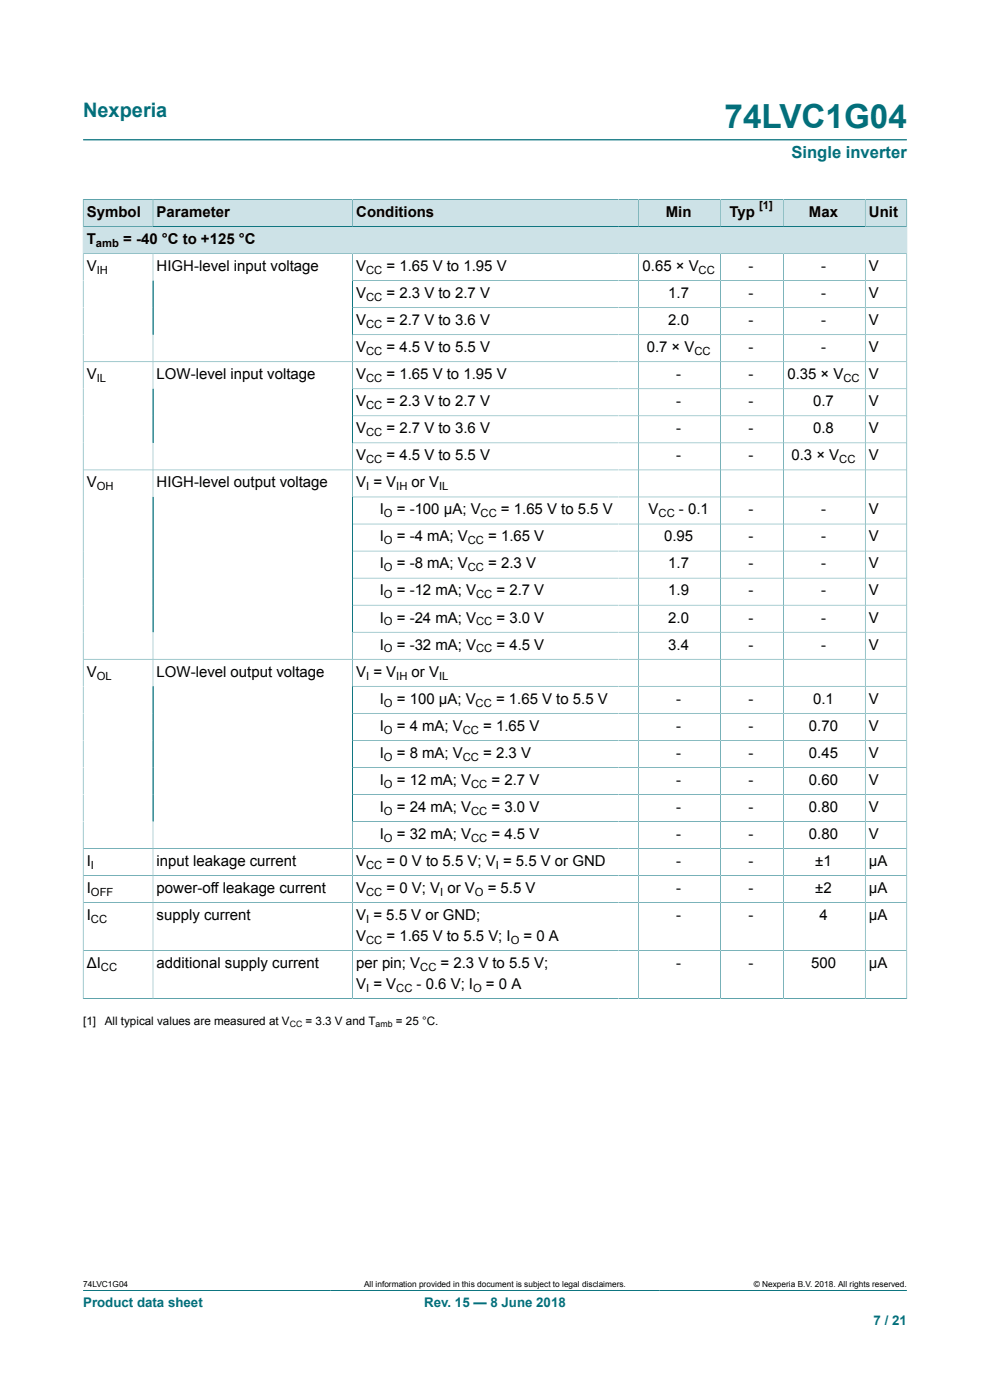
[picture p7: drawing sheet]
<svg xmlns="http://www.w3.org/2000/svg" width="210mm" height="297mm" viewBox="0 0 210 297" stroke-linecap="round" stroke-linejoin="round" font-family="sans-serif">
<defs><g id="words">
<text font-size="7.1" fill="#036f7b" x="153.7" y="27.2">74LVC1G04</text>
<text font-size="4.2" fill="#036f7b" x="17.6" y="24.8">Nexperia</text>
<text font-size="3.5" fill="#036f7b" x="167.9" y="33.5">Single inverter</text>
<g font-size="3.2">
<text x="18.4" y="46">Symbol</text>
<text x="33.2" y="46">Parameter</text>
<text x="75.6" y="46">Conditions</text>
<text x="141.2" y="46">Min</text>
<text x="154.7" y="46">Typ</text>
<text x="171.6" y="46">Max</text>
<text x="184.3" y="46">Unit</text>
<text x="18.4" y="51.8">T</text>
<text x="26.1" y="51.8">= -40 °C to +125 °C</text>
<text x="18.4" y="57.5">V</text>
<text x="33.2" y="57.5">HIGH-level input voltage</text>
<text x="75.6" y="57.5">V</text>
<text x="82" y="57.5">= 1.65 V to 1.95 V</text>
<text x="136.3" y="57.5">0.65 × V</text>
<text x="158.8" y="57.5">-</text>
<text x="174.2" y="57.5">-</text>
<text x="184.3" y="57.5">V</text>
<text x="75.6" y="63.2">V</text>
<text x="82" y="63.2">= 2.3 V to 2.7 V</text>
<text x="141.8" y="63.2">1.7</text>
<text x="158.8" y="63.2">-</text>
<text x="174.2" y="63.2">-</text>
<text x="184.3" y="63.2">V</text>
<text x="75.6" y="69">V</text>
<text x="82" y="69">= 2.7 V to 3.6 V</text>
<text x="141.8" y="69">2.0</text>
<text x="158.8" y="69">-</text>
<text x="174.2" y="69">-</text>
<text x="184.3" y="69">V</text>
<text x="75.6" y="74.7">V</text>
<text x="82" y="74.7">= 4.5 V to 5.5 V</text>
<text x="137.2" y="74.7">0.7 × V</text>
<text x="158.8" y="74.7">-</text>
<text x="174.2" y="74.7">-</text>
<text x="184.3" y="74.7">V</text>
<text x="18.4" y="80.4">V</text>
<text x="33.2" y="80.4">LOW-level input voltage</text>
<text x="75.6" y="80.4">V</text>
<text x="82" y="80.4">= 1.65 V to 1.95 V</text>
<text x="143.4" y="80.4">-</text>
<text x="158.8" y="80.4">-</text>
<text x="167" y="80.4">0.35 × V</text>
<text x="184.3" y="80.4">V</text>
<text x="75.6" y="86.2">V</text>
<text x="82" y="86.2">= 2.3 V to 2.7 V</text>
<text x="143.4" y="86.2">-</text>
<text x="158.8" y="86.2">-</text>
<text x="172.5" y="86.2">0.7</text>
<text x="184.3" y="86.2">V</text>
<text x="75.6" y="91.9">V</text>
<text x="82" y="91.9">= 2.7 V to 3.6 V</text>
<text x="143.4" y="91.9">-</text>
<text x="158.8" y="91.9">-</text>
<text x="172.5" y="91.9">0.8</text>
<text x="184.3" y="91.9">V</text>
<text x="75.6" y="97.6">V</text>
<text x="82" y="97.6">= 4.5 V to 5.5 V</text>
<text x="143.4" y="97.6">-</text>
<text x="158.8" y="97.6">-</text>
<text x="167.9" y="97.6">0.3 × V</text>
<text x="184.3" y="97.6">V</text>
<text x="18.4" y="103.4">V</text>
<text x="33.2" y="103.4">HIGH-level output voltage</text>
<text x="75.6" y="103.4">V = V</text>
<text x="87.3" y="103.4">or V</text>
<text x="80.6" y="109.1">I</text>
<text x="84.2" y="109.1">= -100 μA; V</text>
<text x="106.3" y="109.1">= 1.65 V to 5.5 V</text>
<text x="137.6" y="109.1">V</text>
<text x="144" y="109.1">- 0.1</text>
<text x="158.8" y="109.1">-</text>
<text x="174.2" y="109.1">-</text>
<text x="184.3" y="109.1">V</text>
<text x="80.6" y="114.9">I</text>
<text x="84.2" y="114.9">= -4 mA; V</text>
<text x="103.6" y="114.9">= 1.65 V</text>
<text x="140.9" y="114.9">0.95</text>
<text x="158.8" y="114.9">-</text>
<text x="174.2" y="114.9">-</text>
<text x="184.3" y="114.9">V</text>
<text x="80.6" y="120.6">I</text>
<text x="84.2" y="120.6">= -8 mA; V</text>
<text x="103.6" y="120.6">= 2.3 V</text>
<text x="141.8" y="120.6">1.7</text>
<text x="158.8" y="120.6">-</text>
<text x="174.2" y="120.6">-</text>
<text x="184.3" y="120.6">V</text>
<text x="80.6" y="126.3">I</text>
<text x="84.2" y="126.3">= -12 mA; V</text>
<text x="105.3" y="126.3">= 2.7 V</text>
<text x="141.8" y="126.3">1.9</text>
<text x="158.8" y="126.3">-</text>
<text x="174.2" y="126.3">-</text>
<text x="184.3" y="126.3">V</text>
<text x="80.6" y="132.1">I</text>
<text x="80.6" y="137.8">I</text>
<text x="84.2" y="132.1">= -24 mA; V</text>
<text x="84.2" y="137.8">= -32 mA; V</text>
<text x="105.3" y="132.1">= 3.0 V</text>
<text x="105.3" y="137.8">= 4.5 V</text>
<text x="141.8" y="132.1">2.0</text>
<text x="141.8" y="137.8">3.4</text>
<text x="158.8" y="132.1">-</text>
<text x="158.8" y="137.8">-</text>
<text x="174.2" y="132.1">-</text>
<text x="174.2" y="137.8">-</text>
<text x="184.3" y="132.1">V</text>
<text x="184.3" y="137.8">V</text>
<text x="18.4" y="143.5">V</text>
<text x="33.2" y="143.5">LOW-level output voltage</text>
<text x="75.6" y="143.5">V = V</text>
<text x="87.3" y="143.5">or V</text>
<text x="80.6" y="149.3">I</text>
<text x="84.2" y="149.3">= 100 μA; V</text>
<text x="105.2" y="149.3">= 1.65 V to 5.5 V</text>
<text x="143.4" y="149.3">-</text>
<text x="158.8" y="149.3">-</text>
<text x="172.5" y="149.3">0.1</text>
<text x="184.3" y="149.3">V</text>
<text x="80.6" y="155">I</text>
<text x="84.2" y="155">= 4 mA; V</text>
<text x="102.5" y="155">= 1.65 V</text>
<text x="143.4" y="155">-</text>
<text x="158.8" y="155">-</text>
<text x="171.6" y="155">0.70</text>
<text x="184.3" y="155">V</text>
<text x="80.6" y="160.7">I</text>
<text x="84.2" y="160.7">= 8 mA; V</text>
<text x="102.5" y="160.7">= 2.3 V</text>
<text x="143.4" y="160.7">-</text>
<text x="158.8" y="160.7">-</text>
<text x="171.6" y="160.7">0.45</text>
<text x="184.3" y="160.7">V</text>
<text x="80.6" y="166.5">I</text>
<text x="84.2" y="166.5">= 12 mA; V</text>
<text x="104.3" y="166.5">= 2.7 V</text>
<text x="143.4" y="166.5">-</text>
<text x="158.8" y="166.5">-</text>
<text x="171.6" y="166.5">0.60</text>
<text x="184.3" y="166.5">V</text>
<text x="80.6" y="172.2">I</text>
<text x="84.2" y="172.2">= 24 mA; V</text>
<text x="104.3" y="172.2">= 3.0 V</text>
<text x="143.4" y="172.2">-</text>
<text x="158.8" y="172.2">-</text>
<text x="171.6" y="172.2">0.80</text>
<text x="184.3" y="172.2">V</text>
<text x="80.6" y="178">I</text>
<text x="84.2" y="178">= 32 mA; V</text>
<text x="104.3" y="178">= 4.5 V</text>
<text x="143.4" y="178">-</text>
<text x="158.8" y="178">-</text>
<text x="171.6" y="178">0.80</text>
<text x="184.3" y="178">V</text>
<text x="18.4" y="183.7">I</text>
<text x="33.2" y="183.7">input leakage current</text>
<text x="75.6" y="183.7">V</text>
<text x="82" y="183.7">= 0 V to 5.5 V; V = 5.5 V or GND</text>
<text x="143.4" y="183.7">-</text>
<text x="158.8" y="183.7">-</text>
<text x="172.9" y="183.7">±1</text>
<text x="184.3" y="183.7">μA</text>
<text x="18.4" y="189.4">I</text>
<text x="33.2" y="189.4">power-off leakage current</text>
<text x="75.6" y="189.4">V</text>
<text x="82" y="189.4">= 0 V; V or V</text>
<text x="103.4" y="189.4">= 5.5 V</text>
<text x="143.4" y="189.4">-</text>
<text x="158.8" y="189.4">-</text>
<text x="172.9" y="189.4">±2</text>
<text x="184.3" y="189.4">μA</text>
<text x="18.4" y="195.2">I</text>
<text x="33.2" y="195.2">supply current</text>
<text x="75.6" y="195.2">V = 5.5 V or GND;</text>
<text x="143.4" y="195.2">-</text>
<text x="158.8" y="195.2">-</text>
<text x="173.8" y="195.2">4</text>
<text x="184.3" y="195.2">μA</text>
<text x="75.6" y="199.6">V</text>
<text x="82" y="199.6">= 1.65 V to 5.5 V; I</text>
<text x="111.1" y="199.6">= 0 A</text>
<text x="18.4" y="205.3">ΔI</text>
<text x="33.2" y="205.3">additional supply current</text>
<text x="75.6" y="205.3">per pin; V</text>
<text x="75.6" y="209.8">V = V</text>
<text x="88.4" y="209.8">- 0.6 V; I</text>
<text x="93.5" y="205.3">= 2.3 V to 5.5 V;</text>
<text x="103.1" y="209.8">= 0 A</text>
<text x="143.4" y="205.3">-</text>
<text x="158.8" y="205.3">-</text>
<text x="172" y="205.3">500</text>
<text x="184.3" y="205.3">μA</text>
</g>
<g font-size="2.8" fill="#036f7b">
<text x="17.6" y="277.3">Product data sheet</text>
<text x="90" y="277.3">Rev. 15 — 8 June 2018</text>
<text x="185.3" y="281">7 / 21</text>
</g>
<g font-size="2.5">
<text x="17.6" y="217.5">[1]</text>
<text x="22.2" y="217.5">All typical values are measured at V</text>
<text x="64.8" y="217.5">= 3.3 V and T</text>
<text x="84" y="217.5">= 25 °C.</text>
</g>
<g font-size="2.4">
<text x="161" y="44.4">[1]</text>
<text x="20.4" y="52.4">amb</text>
<text x="20.5" y="58.1">IH</text>
<text x="77.7" y="58.1">CC</text>
<text x="148.2" y="58.1">CC</text>
<text x="77.7" y="63.8">CC</text>
<text x="77.7" y="69.6">CC</text>
<text x="77.7" y="75.3">CC</text>
<text x="147.3" y="75.3">CC</text>
<text x="20.5" y="81.1">IL</text>
<text x="77.7" y="81.1">CC</text>
<text x="178.9" y="81.1">CC</text>
<text x="77.7" y="86.8">CC</text>
<text x="77.7" y="92.5">CC</text>
<text x="77.7" y="98.3">CC</text>
<text x="178" y="98.3">CC</text>
<text x="20.5" y="104">OH</text>
<text x="77.7" y="104">I</text>
<text x="84.1" y="104">IH</text>
<text x="93.1" y="104">IL</text>
<text x="81.4" y="109.7">O</text>
<text x="102" y="109.7">CC</text>
<text x="139.7" y="109.7">CC</text>
<text x="81.4" y="115.5">O</text>
<text x="99.2" y="115.5">CC</text>
<text x="81.4" y="121.2">O</text>
<text x="99.2" y="121.2">CC</text>
<text x="81.4" y="126.9">O</text>
<text x="101" y="126.9">CC</text>
<text x="81.4" y="132.7">O</text>
<text x="101" y="132.7">CC</text>
<text x="81.4" y="138.4">O</text>
<text x="101" y="138.4">CC</text>
<text x="20.5" y="144.2">OL</text>
<text x="77.7" y="144.2">I</text>
<text x="81.4" y="149.9">O</text>
<text x="84.1" y="144.2">IH</text>
<text x="93.1" y="144.2">IL</text>
<text x="100.9" y="149.9">CC</text>
<text x="81.4" y="155.6">O</text>
<text x="98.2" y="155.6">CC</text>
<text x="81.4" y="161.4">O</text>
<text x="98.2" y="161.4">CC</text>
<text x="81.4" y="167.1">O</text>
<text x="99.9" y="167.1">CC</text>
<text x="81.4" y="172.8">O</text>
<text x="99.9" y="172.8">CC</text>
<text x="81.4" y="178.6">O</text>
<text x="99.9" y="178.6">CC</text>
<text x="19.3" y="184.3">I</text>
<text x="77.7" y="184.3">CC</text>
<text x="105.2" y="184.3">I</text>
<text x="19.3" y="190">OFF</text>
<text x="77.7" y="190">CC</text>
<text x="93.4" y="190">I</text>
<text x="100.7" y="190">O</text>
<text x="19.3" y="195.8">CC</text>
<text x="77.7" y="195.8">I</text>
<text x="77.7" y="200.2">CC</text>
<text x="108.3" y="200.2">O</text>
<text x="21.4" y="206">CC</text>
<text x="89.1" y="206">CC</text>
<text x="77.7" y="210.4">I</text>
<text x="84.1" y="210.4">CC</text>
<text x="100.4" y="210.4">O</text>
</g>
<g font-size="1.9">
<text x="61.5" y="218">CC</text>
<text x="79.7" y="218">amb</text>
</g>
<g font-size="1.8">
<text x="17.6" y="273.1">74LVC1G04</text>
<text x="77.2" y="273.1">All information provided in this document is subject to legal disclaimers.</text>
<text x="159.9" y="273.1">© Nexperia B.V. 2018. All rights reserved.</text>
</g>
</g></defs>
<path d="M17.6 29.7h174.8" fill="none" stroke="#036f7b" stroke-width=".21"/>
<path d="M17.7 42.4h14.7v5.6h-14.7z" fill="#cde2e7"/>
<path d="M17.6 42.3v5.8h14.9v-5.8h-14.9" fill="none" stroke="#036f7b" stroke-width=".21"/>
<path d="M32.5 42.4h42.2v5.6h-42.2z" fill="#cde2e7"/>
<path d="M32.5 42.3h42.3v5.8h-42.3z" fill="none" stroke="#036f7b" stroke-width=".21"/>
<path d="M74.9 42.4h56.3v5.6h-56.3z" fill="#cde2e7"/>
<path d="M131.2 42.3h-56.4v5.8h56.4" fill="none" stroke="#036f7b" stroke-width=".21"/>
<path d="M131.2 42.4h4.2v5.6h-4.2z" fill="#cde2e7"/>
<path d="M131.2 42.3h4.3v5.8h-4.3" fill="none" stroke="#036f7b" stroke-width=".21"/>
<path d="M135.5 42.4h17.3v5.6h-17.3z" fill="#cde2e7"/>
<path d="M135.5 42.3h17.3v5.8h-17.3z" fill="none" stroke="#036f7b" stroke-width=".21"/>
<path d="M152.9 42.4h13.2v5.6h-13.2z" fill="#cde2e7"/>
<path d="M152.8 42.3h13.4v5.8h-13.4z" fill="none" stroke="#036f7b" stroke-width=".21"/>
<path d="M166.3 42.4h17.2v5.6h-17.2z" fill="#cde2e7"/>
<path d="M166.2 42.3h17.3v5.8h-17.3z" fill="none" stroke="#036f7b" stroke-width=".21"/>
<path d="M183.6 42.4h8.7v5.6h-8.7z" fill="#cde2e7"/>
<path d="M192.4 42.3v11.5h-174.8v-5.7h174.8M192.4 42.3h-8.9v5.8" fill="none" stroke="#036f7b" stroke-width=".21"/>
<path d="M17.7 48.1h174.6v5.6h-174.6z" fill="#cde2e7"/>
<g fill="none" stroke="#036f7b" stroke-width=".21">
<path d="M32.5 53.8v158M74.8 59.5h117.6M74.8 53.8v158M135.5 53.8v158M152.8 53.8v158M166.2 53.8v158M183.5 53.8v158M17.6 76.8h174.8M74.8 65.3h117.6M74.8 71h117.6M17.6 99.7h174.8M74.8 82.5h117.6"/>
<path d="M74.8 88.2h117.6M74.8 94h117.6M74.8 105.4h117.6M74.8 111.2h117.6M74.8 116.9h117.6M74.8 122.6h117.6M74.8 128.4h117.6M74.8 134.1h117.6M192.4 139.8h-174.8M74.8 145.6h117.6M74.8 151.3h117.6M74.8 157.1h117.6"/>
<path d="M74.8 162.8h117.6M74.8 168.5h117.6M74.8 174.3h117.6M17.6 185.7h174.8M192.4 180h-174.8M192.4 191.5h-174.8M17.6 211.8h174.8M17.6 211.9v-158.1h174.8v158.1M192.4 201.7h-174.8M17.6 273.8h174.8"/>
</g>
<use href="#words"/>
</svg>
